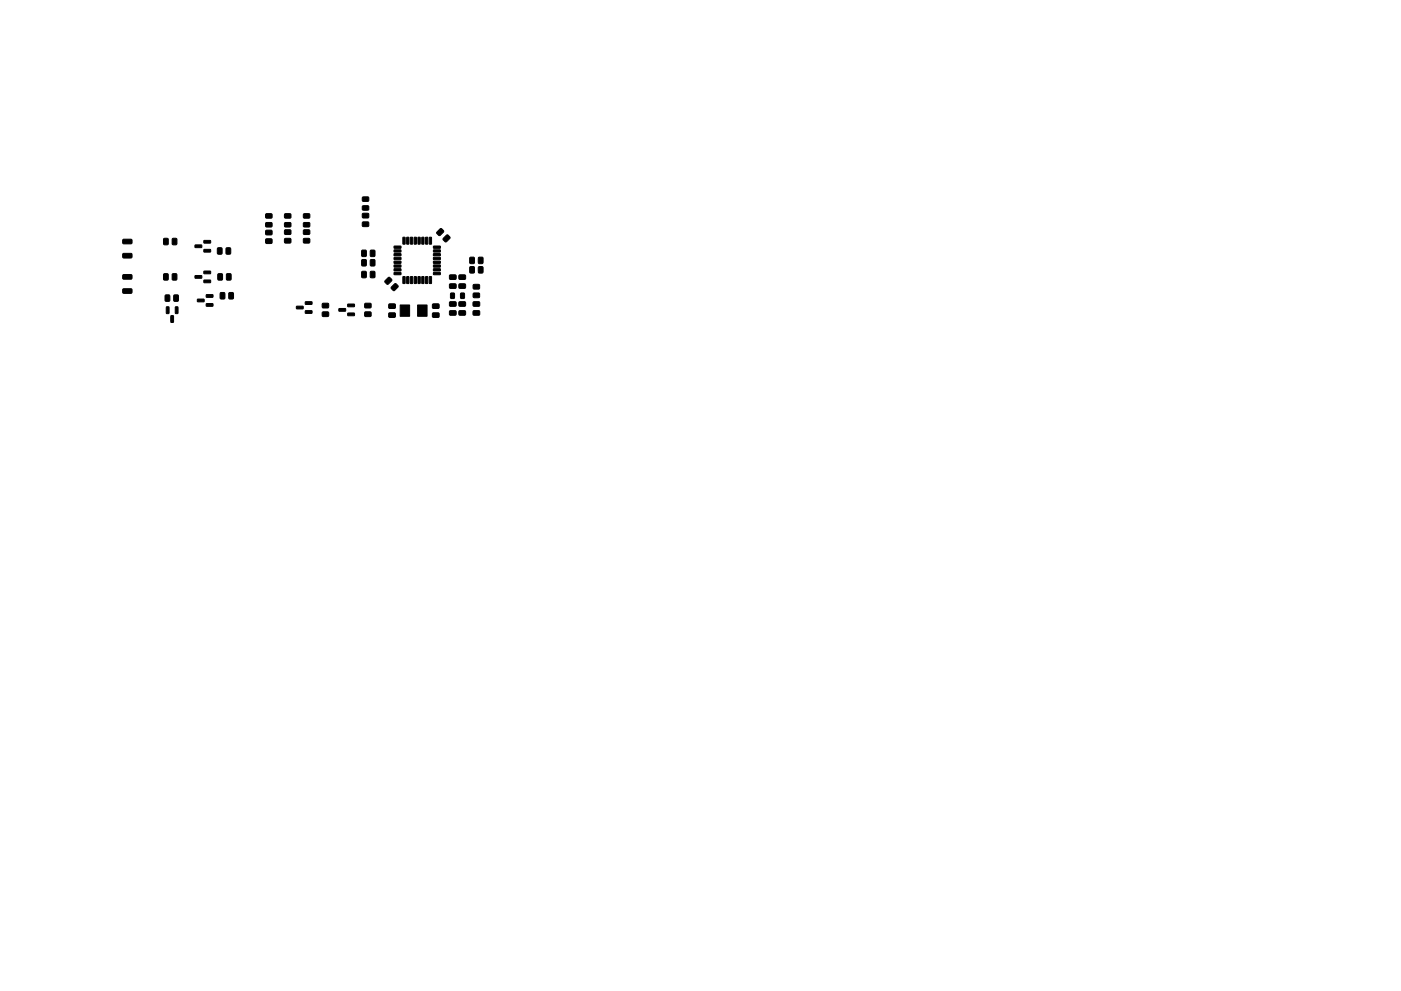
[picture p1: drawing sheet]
<svg xmlns="http://www.w3.org/2000/svg" width="297mm" height="210mm" viewBox="0 0 297 210" stroke-linecap="round" stroke-linejoin="round" font-family="sans-serif">
<g fill="#000" stroke="#000" stroke-width=".21">
<path d="M26.1 50.8h1.7l.2 .2v.6l-.2 .1h-1.6l-.2-.2zM26.1 53.8h1.7l.2 .2v.6l-.2 .1h-1.6l-.2-.2zM26.1 58.3h1.7l.2 .2v.6l-.2 .1h-1.6l-.2-.2zM34.7 50.6l.7-.1 .3 .2v1l-.2 .2h-.6l-.2-.1zM34.7 58.1l.7-.1 .3 .2v1l-.2 .2h-.6l-.2-.1zM36.6 50.6l.7-.1 .2 .2v1l-.1 .2h-.7l-.2-.1zM36.6 58.1l.7-.1 .2 .2v1l-.1 .2h-.7l-.2-.1zM41.4 52h1.3l.1 .5h-1.4zM41.4 58.5h1.3l.1 .5h-1.4zM43.2 52.9h1.4l.1 .5-1.4 .1zM43.2 51h1.4l.1 .5-1.4 .1zM43.2 59.4h1.4l.1 .5-1.4 .1z"/>
<path d="M43.2 57.5h1.4l.1 .5-1.4 .1zM46.1 52.6l.8-.1 .2 .2v1l-.2 .2h-.6l-.2-.1zM46.2 58.1l.7-.1 .3 .2v1l-.2 .2h-.6l-.2-.1zM48 52.6l.7-.1 .2 .2v1l-.1 .2h-.6l-.3-.1zM48.1 58.1l.7-.1 .2 .2v1l-.1 .2h-.7l-.2-.1zM56.4 47.3l1.1-.1 .2 .2v.6l-.2 .2h-1l-.2-.3zM56.4 45.4l1.1-.1 .2 .3v.5l-.2 .2h-1l-.2-.2zM56.4 48.9l1.1-.1 .2 .3v.6l-.3 .1h-.9l-.2-.2zM56.4 50.7h1.1l.2 .2v.6l-.3 .2h-.9l-.2-.3zM60.4 47.3l1.1-.1 .2 .2v.6l-.2 .2h-1l-.2-.3zM60.4 45.4l1.1-.1 .2 .3v.5l-.2 .2h-1l-.2-.2zM60.4 48.8h1.1l.2 .2v.6l-.3 .2-.9-.1-.2-.2z"/>
<path d="M60.4 50.6h1.1l.2 .2v.6l-.3 .2h-.9l-.2-.3zM64.4 47.3l1.1-.1 .2 .2v.6l-.2 .2h-1l-.2-.3zM64.4 45.4l1.1-.1 .2 .3v.5l-.2 .2h-1l-.2-.2zM64.4 48.8h1.1l.2 .2v.6l-.3 .2-.9-.1-.2-.2zM64.4 50.6h1.1l.2 .2v.6l-.3 .2h-.9l-.2-.3zM76.7 55.1l.7-.1 .3 .2v1l-.2 .2h-.6l-.2-.1zM76.7 53.1l.7-.1 .3 .2v1l-.2 .2h-.6l-.2-.1zM76.9 43.7h1.1l.2 .2v.6l-.2 .1h-1l-.2-.2zM76.9 41.8h1.1l.2 .2v.6l-.2 .1h-1l-.2-.2zM76.7 57.6l.7-.1 .3 .2v1l-.2 .2h-.6l-.2-.1zM76.9 45.3h1.1l.2 .2v.6l-.2 .2-1-.1-.2-.2zM76.9 47.1h1.1l.2 .2v.6l-.2 .2h-1l-.2-.3z"/>
<path d="M78.6 55.1l.7-.1 .2 .2v1l-.1 .2h-.7l-.2-.1zM78.6 53.1l.7-.1 .2 .2v1l-.1 .2h-.7l-.2-.1zM78.6 57.6l.7-.1 .2 .2v1l-.1 .2h-.7l-.2-.1zM82.3 58.9h.4l.4 .5-.9 .9-.6-.6zM83.6 52.2h1.4v.4l-1.4 .1zM83.6 53h1.4v.4l-1.4 .1zM83.6 53.8h1.4v.4l-1.4 .1zM83.6 54.6h1.4v.4l-1.4 .1zM83.6 55.4h1.4v.4l-1.4 .1zM83.6 56.2h1.4v.4l-1.4 .1zM83.6 57h1.4v.4l-1.4 .1zM83.6 57.8h1.4v.4l-1.4 .1z"/>
<path d="M85.4 50.4h.5l-.1 1.4-.4-.1zM86.2 50.4h.5l-.1 1.4-.4-.1zM87 50.4h.5l-.1 1.4-.4-.1zM87.8 50.4h.5l-.1 1.4-.4-.1zM88.6 50.4h.5l-.1 1.4-.4-.1zM89.4 50.4h.5l-.1 1.4-.4-.1zM90.2 50.4h.5l-.1 1.4-.4-.1zM91 50.4h.5l-.1 1.4-.4-.1zM91.9 57.8h1.4l.1 .4-1.4 .1zM91.9 57h1.4l.1 .4-1.4 .1zM91.9 56.2h1.4l.1 .4-1.4 .1zM91.9 55.4h1.4l.1 .4-1.4 .1z"/>
<path d="M91.9 54.6h1.4l.1 .4-1.4 .1zM91.9 53.8h1.4l.1 .4-1.4 .1zM91.9 53h1.4l.1 .4-1.4 .1zM91.9 52.2h1.4l.1 .4-1.4 .1zM92.6 49.2l.9-.7 .6 .6-.9 .9-.6-.4zM94 50.6l.8-.8 .6 .6-.9 .9-.5-.4zM95.3 58.4l1.3-.1 .1 .2v.6l-.2 .2h-1.1l-.1-.3zM97.3 58.4l1.3-.1 .1 .2v.6l-.2 .2h-1.1l-.1-.3zM99.6 54.6l.8-.1 .2 .2v1l-.2 .2h-.6l-.2-.1zM99.6 56.6l.8-.1 .2 .2v1l-.2 .2h-.6l-.2-.1zM101.5 54.6l.7-.1 .2 .2v1l-.1 .2h-.6l-.3-.1zM101.5 56.6l.7-.1 .2 .2v1l-.1 .2h-.6l-.3-.1z"/>
<path d="M26.1 61.3h1.7l.2 .2v.6l-.2 .1h-1.6l-.2-.2zM35.3 65.1l.5 .1v1.3h-.5zM35.1 62.6l.7-.1 .2 .2v1l-.1 .2h-.7l-.2-.1zM36.2 67h.6l-.1 1.4-.5-.1zM37.2 65.1l.5 .1v1.3h-.5zM36.9 62.6l.7-.1 .2 .2v1l-.1 .2h-.6l-.3-.1zM41.9 63.5h1.3l.1 .5h-1.4zM43.7 64.4h1.4l.1 .5-1.4 .1zM43.7 62.5h1.4l.1 .5-1.4 .1zM46.7 62.1l.7-.1 .3 .2v1l-.2 .2h-.6l-.2-.1zM48.6 62.1l.7-.1 .2 .2v1l-.1 .2h-.7l-.2-.1zM62.9 65h1.3l.1 .5h-1.4z"/>
<path d="M64.7 65.9h1.4l.1 .5-1.4 .1zM64.7 64h1.4l.1 .5-1.4 .1zM68.4 66.2h1.1l.2 .2v.6l-.3 .2h-.9l-.2-.3zM68.4 64.4l1.1-.1 .2 .3v.6l-.3 .1h-.9l-.2-.2zM71.9 65.5h1.3l.1 .5h-1.4zM73.7 66.4h1.4l.1 .5-1.4 .1zM73.7 64.5h1.4l.1 .5-1.4 .1zM77.4 64.4l1.1-.1 .2 .3v.6l-.3 .1h-.9l-.2-.2zM77.4 66.2h1.1l.2 .2v.6l-.3 .2h-.9l-.2-.3zM82.5 66.4h1.2l.1 .2v.6l-.2 .2-1-.1-.2-.2zM82.5 64.5h1.2l.1 .2v.6l-.2 .2-1-.1-.2-.2zM83 60.9l.8-.7 .6 .6-.9 .9-.5-.4z"/>
<path d="M84.8 64.7h2v2.4h-2zM85.4 58.7h.5l-.1 1.5-.4-.1zM86.2 58.7h.5l-.1 1.5-.4-.1zM87 58.7h.5l-.1 1.5-.4-.1zM87.8 58.7h.5l-.1 1.5-.4-.1zM88.5 64.7h2v2.4h-2zM88.6 58.7h.5l-.1 1.5-.4-.1zM89.4 58.7h.5l-.1 1.5-.4-.1zM90.2 58.7h.5l-.1 1.5-.4-.1zM91 58.7h.5l-.1 1.5-.4-.1zM91.7 66.4h1.3l.1 .2v.6l-.2 .2-1.1-.1-.1-.2zM91.7 64.5h1.3l.1 .2v.6l-.2 .2-1.1-.1-.1-.2z"/>
<path d="M95.6 62.2l.6-.1 .2 .2v.8l-.2 .2-.7-.1zM95.3 60.3l1.3-.1 .1 .2v.6l-.2 .2h-1.1l-.1-.3zM95.3 64.1l1.3-.1 .1 .2v.6l-.2 .2h-1.1l-.1-.3zM95.3 66l1.3-.1 .1 .2v.6l-.2 .2h-1.1l-.1-.3zM97.3 60.3l1.3-.1 .1 .2v.6l-.2 .2h-1.1l-.1-.3zM97.7 62.2l.6-.1 .2 .2v.8l-.1 .2-.8-.1zM97.3 64.1l1.3-.1 .1 .2v.6l-.2 .2h-1.1l-.1-.3zM97.3 66l1.3-.1 .1 .2v.6l-.2 .2h-1.1l-.1-.3zM100.4 60.4l1.1-.1 .2 .3v.6l-.3 .1h-.9l-.2-.2zM100.4 62.2h1.1l.2 .2v.6l-.3 .2h-.9l-.2-.3zM100.3 64.1l1.3-.1 .1 .2v.6l-.2 .2h-1.1l-.1-.3zM100.3 66l1.3-.1 .1 .2v.6l-.2 .2h-1.1l-.1-.3z"/>
</g>
</svg>
